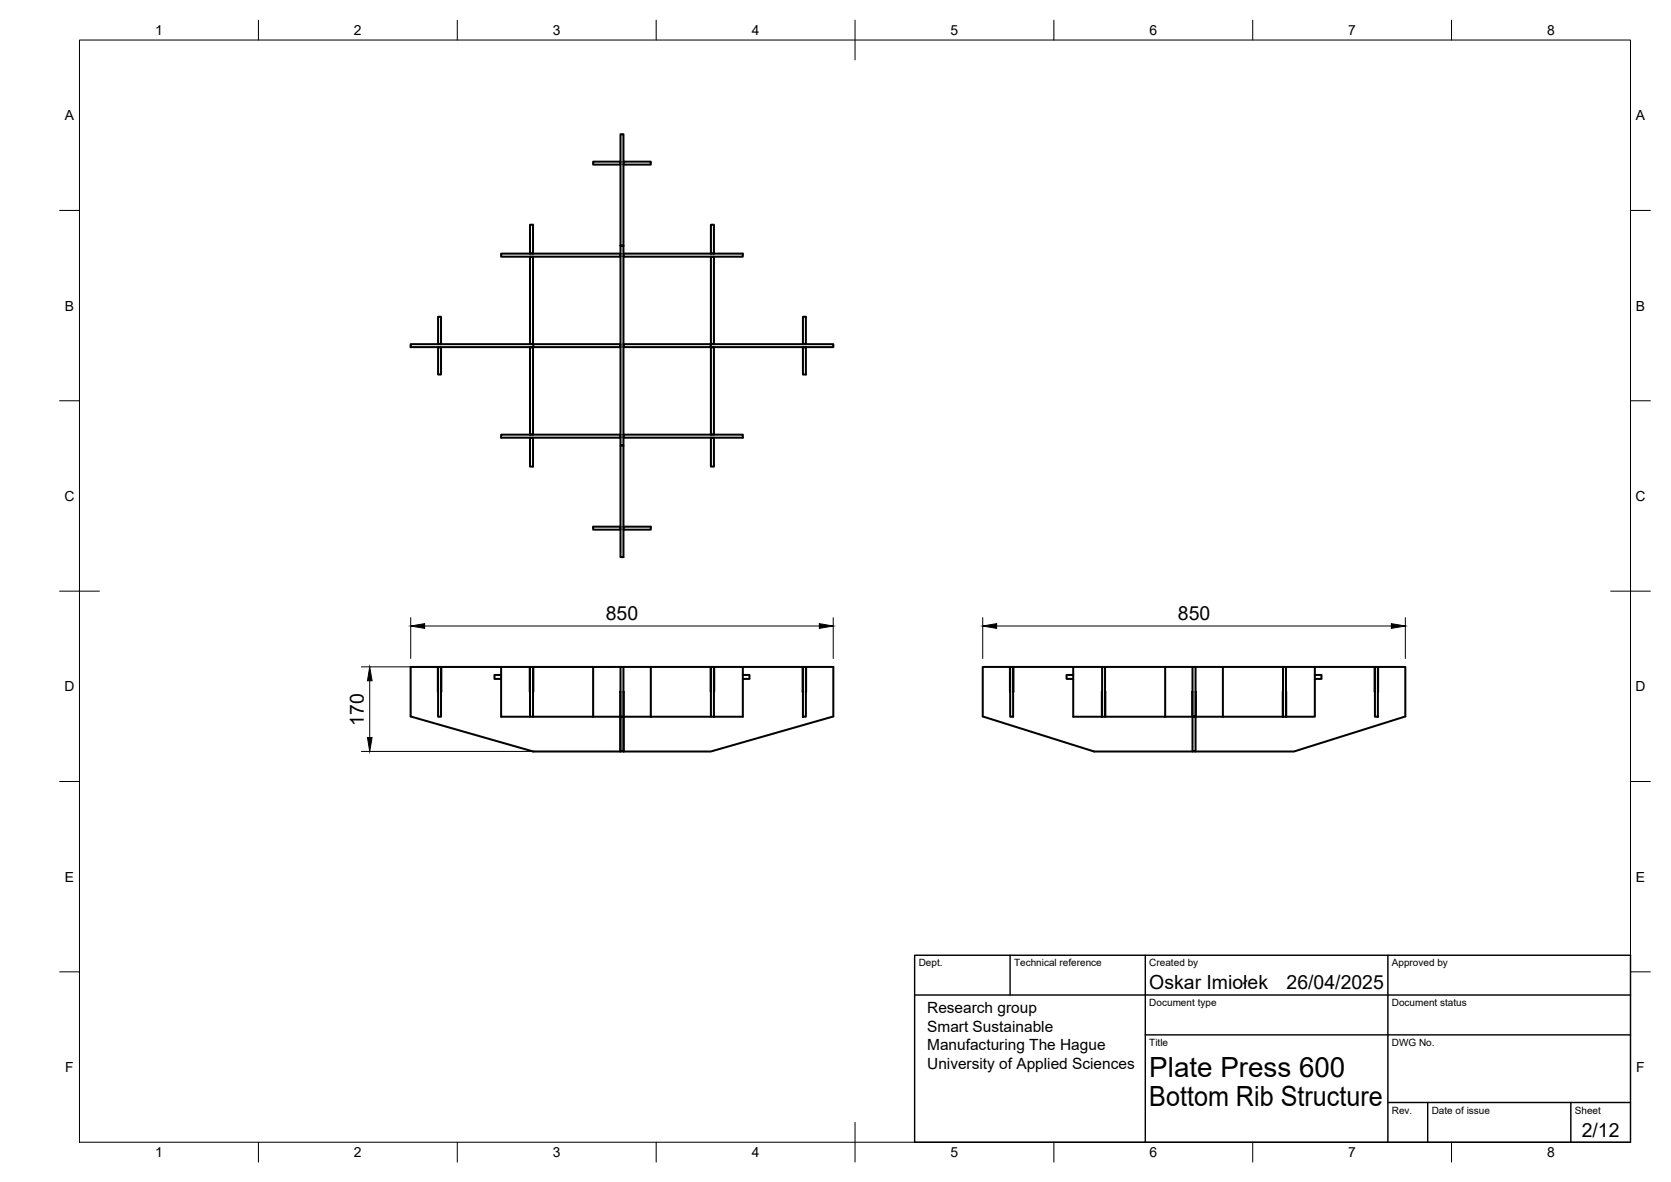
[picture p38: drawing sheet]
<svg xmlns="http://www.w3.org/2000/svg" width="420mm" height="297mm" viewBox="0 0 420 297" stroke-linecap="round" stroke-linejoin="round" font-family="sans-serif">
<defs><g id="words">
<g font-size="7">
<text x="289" y="270.6">Plate Press 600</text>
<text x="289" y="278.1">Bottom Rib Structure</text>
</g>
<g font-size="4.9">
<text x="152.3" y="155.9">850</text>
<text x="296.2" y="155.9">850</text>
<text x="91.5" y="182.4" transform="rotate(-90 91.5 182.4)">170</text>
<text x="289" y="248.5">Oskar Imiołek</text>
<text x="323.5" y="248.5">26/04/2025</text>
<text x="397.7" y="285.7">2/12</text>
</g>
<g font-size="3.9">
<text x="233.1" y="254.6">Research group</text>
<text x="233.1" y="259.3">Smart Sustainable</text>
<text x="233.1" y="263.9">Manufacturing The Hague</text>
<text x="233.1" y="268.6">University of Applied Sciences</text>
</g>
<g font-size="3.5">
<text x="39" y="8.8">1</text>
<text x="89" y="8.8">2</text>
<text x="139" y="8.8">3</text>
<text x="189" y="8.8">4</text>
<text x="239" y="8.8">5</text>
<text x="289" y="8.8">6</text>
<text x="339" y="8.8">7</text>
<text x="389" y="8.8">8</text>
<text x="16.3" y="30.2">A</text>
<text x="411.3" y="30.2">A</text>
<text x="16.3" y="78">B</text>
<text x="411.3" y="78">B</text>
<text x="16.2" y="125.9">C</text>
<text x="411.2" y="125.9">C</text>
<text x="16.2" y="173.7">D</text>
<text x="411.2" y="173.7">D</text>
<text x="16.3" y="221.6">E</text>
<text x="411.3" y="221.6">E</text>
<text x="16.4" y="269.4">F</text>
<text x="411.4" y="269.4">F</text>
<text x="39" y="290.8">1</text>
<text x="89" y="290.8">2</text>
<text x="139" y="290.8">3</text>
<text x="189" y="290.8">4</text>
<text x="239" y="290.8">5</text>
<text x="289" y="290.8">6</text>
<text x="339" y="290.8">7</text>
<text x="389" y="290.8">8</text>
</g>
<g font-size="2.5">
<text x="231" y="242.9">Dept.</text>
<text x="255" y="242.9">Technical reference</text>
<text x="289" y="242.9">Created by</text>
<text x="350" y="242.9">Approved by</text>
<text x="289" y="252.8">Document type</text>
<text x="350" y="252.8">Document status</text>
<text x="289" y="262.9">Title</text>
<text x="350" y="262.9">DWG No.</text>
<text x="350" y="279.9">Rev.</text>
<text x="360" y="279.9">Date of issue</text>
<text x="396" y="279.9">Sheet</text>
</g>
</g></defs>
<!-- layer: Visible -->
<g fill="none" stroke="#000" stroke-width=".51">
<path d="M156 41.4h.1M156 40.6h-6.9v.8h6.9M156 40.6v.8M156 40.6h.1M156.8 41.4h.1M156.8 40.6h.1M156.8 40.6h6.8v.8h-6.8M156.8 40.6v.8M133.3 63.7h.7M133.3 63.7h.1M133.3 64.5v22M133.3 63.7v-7.2h.7v7.2"/>
<path d="M133.3 64.6h.7M134 64.5v22M156 64.5h.1M156 63.7h-30v.8h30M156 63.7v.8M156 63.7h.1M156 61.8v-28.1h.8v78.3h-.8v-50.2h.8M156.8 64.5h.1M156.8 63.7v.8M156.8 63.7h30v.8h-30M178.8 63.7h.1M178.8 64.5v22"/>
<path d="M178.8 63.7h.7M178.8 63.7v-7.2h.7v7.2M178.8 64.6h.7M179.5 63.7h.1M179.5 64.5v22M110.2 87.3v6.8h.7v-6.8M110.2 86.4h.7M110.2 86.4v.1M110.2 87.2v.1M110.2 86.4v-6.8h.7v6.8M110.2 87.3h.7M110.9 86.4v.1"/>
<path d="M110.9 87.2v.1M133.3 86.4h.7M133.3 87.2v22M133.3 87.3h.7M134 87.2v22M134.1 86.5h21.9v.7h-21.9zM134.1 86.5h-30.8v.7h30.8M156 87.2h.1M156 86.5h.1M156.8 87.2h.1M156.8 86.5h.1M178.7 86.5v.7h-21.9v-.7h52.7v.7h-30.8"/>
<path d="M178.8 87.2v22M178.8 86.4h.7M178.8 87.3h.7M179.5 87.2v22M201.9 86.4h.7M201.9 86.4v.1M201.9 87.2v.1M201.9 86.4v-6.8h.7v6.9M201.9 87.3h.7M202.6 87.2v6.9h-.7v-6.8M133.3 109.2h.7M133.3 110v.1"/>
<path d="M133.3 110.1h.7M134 110v7.2h-.7v-7.1M156 109.2h-30v.8h30M156 109.2v.8M156 109.2h.1M156 112v28h.8v-28M156.8 109.2h.1M156.8 109.2v.8M156.8 109.2h30v.8h-30M178.8 110.1v7.1h.7v-7.1M178.8 109.2h.7M178.8 110v.1"/>
<path d="M178.8 110.1h.7M179.5 110v.1M156 132.4v.7M156 132.4h-6.9v.7h6.9M156.8 133.1h.1M156.8 132.4h6.8v.7h-6.8M156.8 132.4v.7M110.2 173.8l-.1-6.2h-6.8v12.5l30.8 8.8h21.9v-15.1M110.2 167.6h.7v12.5h-.7zM110.9 173.8l.1-6.2h22.2l.1 6.2M126 169.6h-1.7v1h1.7M126 167.6v12.5h7.3"/>
<path d="M133.3 167.6h.7v12.5h-.7zM149.1 167.6v12.5M156 167.6h-21.9l-.1 6.2M156.8 167.6h-.8v12.5M156.8 167.6h21.9l.1 6.2M156.8 173.8v15.1h21.9l30.8-8.8v-12.5h-6.8l-.1 6.2M156.8 167.6v12.5M163.6 167.6v12.5M178.8 167.6h.7v12.5h-.7zM179.5 173.8l.1-6.2h22.2l.1 6.2M186.8 169.6h1.6v1h-1.6M186.8 167.6v12.5h-7.3"/>
<path d="M201.9 167.6h.7v12.5h-.7zM254 167.6h.7v12.5h-.7zM254 173.8l-.1-6.2h-6.8v12.5l28 8.8h24.7M269.9 167.6h23.1M269.9 167.6h-15.1l-.1 6.2M269.9 169.6h-1.7v1h1.7M269.9 167.6v12.5h7.2v-6.3M277.1 167.6v12.5h.8v-12.5M277.9 173.8v6.3h21.9v-6.3M293 167.6h6.8M293 167.6v12.5M300.6 173.8l.1 6.3h21.8l.1-6.3"/>
<path d="M300.6 167.6h22M307.5 167.6v12.5M322.6 167.6h.7v12.5h-.7zM323.3 167.6h7.3v12.5h-7.2l-.1-6.3M330.6 169.6h1.7v1h-1.7M330.6 167.6h15.1v6.2M345.7 167.6h.8v12.5h-.8zM346.5 173.8v-6.2h6.9v12.5l-28 8.8h-24.8M134 180.1h22M156 180.1h.8v8.8h-.8zM156.8 180.1h22M299.8 180.1h.8v8.8h-.8v-21.3h.8v12.5"/>
</g>
<!-- layer: BORDER -->
<g fill="none" stroke="#000" stroke-width=".25">
<path d="M20 10.1h390v276.9h-390zM65 5.1v5M115 5.1v5M165 5.1v5M215 5.1v10M265 5.1v5M315 5.1v5M365 5.1v5M15 52.9h5M410 52.9h5M15 100.7h5M410 100.7h5"/>
<path d="M15 148.6h10M405 148.6h10M15 196.4h5M410 196.4h5M15 244.2h5M410 244.2h5M65 287v5M115 287v5M165 287v5M215 282.1v9.9M265 287v5M315 287v5"/>
<path d="M365 287v5"/>
</g>
<!-- layer: TITLEBLOCK -->
<path d="M230 250h180M230 240.1h180v46.9h-180zM254 240.1v9.9M288 240.1v46.9M349 240.1v46.9M288 260.1h122M349 277.1h61M359 277.1v9.9M395 277.1v9.9" fill="none" stroke="#000" stroke-width=".36"/>
<!-- layer: FD_Dimensions -->
<path d="M103.3 155.2v10.3M106.8 157.3h99.2M209.5 155.2v10.3M247.1 155.2v10.3M250.6 157.3h99.2M353.4 155.2v10.3M90.9 167.6h63M93 171.1v14.2M90.9 188.8h63" fill="none" stroke="#000" stroke-width=".25"/>
<path d="M103.3 157.3l3.5-.6v1.2zM206 156.7l3.5 .6-3.5 .6zM247.1 157.3l3.5-.6v1.2zM349.8 156.7l3.6 .6-3.6 .6zM93 167.6l.6 3.5h-1.2zM92.4 185.3h1.2l-.6 3.5z" fill="#000" stroke="#000" stroke-width=".25"/>
<use href="#words"/>
</svg>
